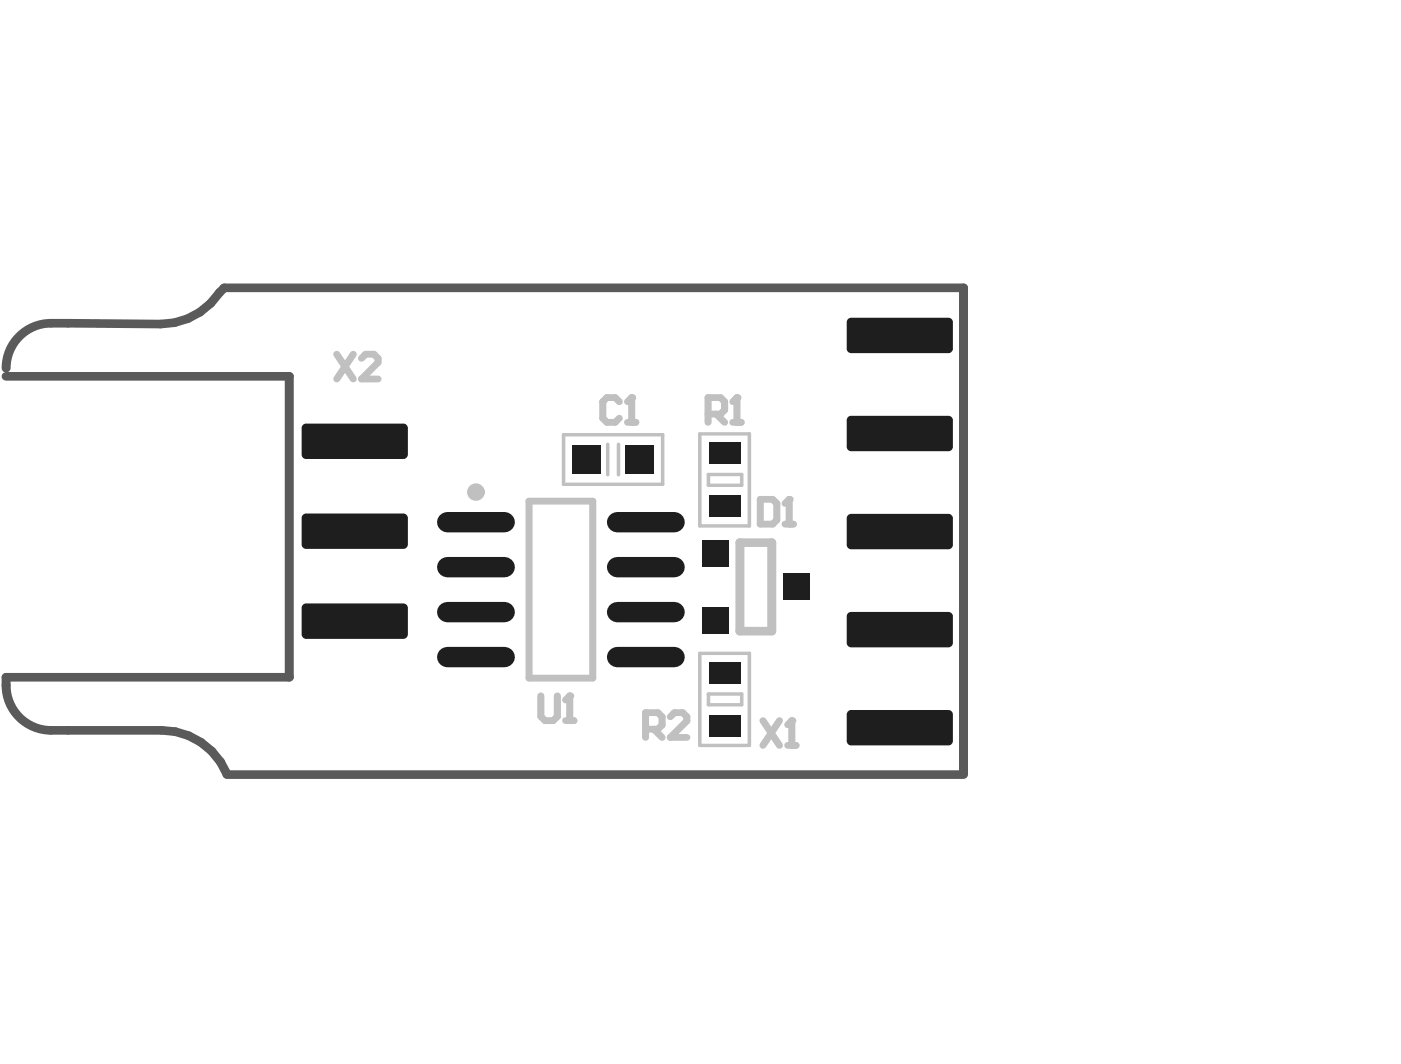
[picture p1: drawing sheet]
<svg xmlns="http://www.w3.org/2000/svg" width="66mm" height="50mm" viewBox="0 0 66 50" stroke-linecap="round" stroke-linejoin="round" font-family="sans-serif">
<path d="M.3 17.7h13.3v14.2h-13.3a2.17 2.17 0 0 0 2.1 2.5h5.2a3.3 3.3 0 0 1 3.1 2M.3 17.3a2.12 2.12 0 0 1 2.1-2.1l5.2 .1a3.7 3.7 0 0 0 3-1.7h34.8v22.9M10.7 36.5h34.6" fill="none" stroke="#5a5a5a" stroke-width=".41"/>
<path d="M26.5 20.5h4.7v2.3h-4.7zM28.6 20.9v1.5M29.1 20.9v1.5M33 20.4h2.3v4.4h-2.3zM33 30.8h2.3v4.3h-2.3zM33.4 32.7h1.5v.5h-1.5zM33.4 22.3h1.5v.5h-1.5z" fill="none" stroke="#c0c0c0" stroke-width=".16"/>
<path d="M34.8 25.5h1.5v4.2h-1.5z" fill="none" stroke="#c0c0c0" stroke-width=".41"/>
<path d="M33.3 19.5h.6l.2-.2v-.4l-.2-.2h-.6v1.2M33.7 19.5l.4 .4M34.5 19.9h.4M34.7 18.7v1.2M24.9 23.6h3v8.3h-3zM30.4 34.3h.6l.2-.2v-.4l-.2-.1h-.6v1.1M30.8 34.3l.4 .4M31.6 33.7l.2-.1h.3l.2 .1v.2l-.7 .8h.7" fill="none" stroke="#c0c0c0" stroke-width=".33"/>
<circle cx="34.7" cy="18.7" r=".16" fill="#c0c0c0"/>
<path d="M34.7 18.7l-.2 .2M35.8 23.5h.6l.2 .2v.8l-.2 .2h-.6zM37 24.7h.4M37.2 23.5v1.2" fill="none" stroke="#c0c0c0" stroke-width=".33"/>
<circle cx="37.2" cy="23.5" r=".16" fill="#c0c0c0"/>
<path d="M15.9 16.7l.7 1.1M16.6 16.7l-.7 1.1M17 16.9l.2-.2h.4l.2 .2v.2l-.8 .7h.8M35.9 33.9l.8 1.2M36.7 33.9l-.8 1.2M37.1 35.1h.4M37.2 23.5l-.2 .2M37.3 33.9v1.2" fill="none" stroke="#c0c0c0" stroke-width=".33"/>
<circle cx="37.3" cy="33.9" r=".16" fill="#c0c0c0"/>
<path d="M25.5 32.8v.9l.2 .2h.4l.1-.2v-.9M26.6 33.9h.4M26.8 32.8v1.1M37.3 33.9l-.2 .2" fill="none" stroke="#c0c0c0" stroke-width=".33"/>
<circle cx="26.8" cy="32.8" r=".16" fill="#c0c0c0"/>
<path d="M29.2 18.9l-.2-.2h-.4l-.2 .2v.8l.2 .2h.4l.2-.2M29.5 19.9h.4M29.7 18.7v1.2M26.8 32.8l-.2 .2" fill="none" stroke="#c0c0c0" stroke-width=".33"/>
<circle cx="29.7" cy="18.7" r=".16" fill="#c0c0c0"/>
<path d="M29.7 18.7l-.2 .2" fill="none" stroke="#c0c0c0" stroke-width=".33"/>
<circle cx="22.4" cy="23.2" r=".21" fill="none" stroke="#c0c0c0" stroke-width=".41"/>
<g fill="#1e1e1e">
<path d="M33.4 33.7h1.5v1h-1.5z" fill-rule="evenodd"/>
<path d="M33.4 31.2h1.5v1h-1.5z" fill-rule="evenodd"/>
<path d="M33 28.6h1.3v1.3h-1.3z" fill-rule="evenodd"/>
<path d="M33 25.4h1.3v1.3h-1.3z" fill-rule="evenodd"/>
<path d="M36.8 27h1.3v1.3h-1.3z" fill-rule="evenodd"/>
<path d="M33.4 23.3h1.5v1h-1.5z" fill-rule="evenodd"/>
<path d="M33.4 20.8h1.5v1h-1.5z" fill-rule="evenodd"/>
<path d="M40.1 15h4.6l.2 .2v1.2l-.2 .2h-4.6l-.2-.2v-1.2z" fill-rule="evenodd"/>
<path d="M40.1 33.4h4.6l.2 .2v1.3l-.2 .2h-4.6l-.2-.2v-1.3z" fill-rule="evenodd"/>
<path d="M40.1 28.8h4.6l.2 .2v1.3l-.2 .2h-4.6l-.2-.2v-1.3z" fill-rule="evenodd"/>
<path d="M40.1 24.2h4.6l.2 .2v1.3l-.2 .2h-4.6l-.2-.2v-1.3z" fill-rule="evenodd"/>
<path d="M40.1 19.6h4.6l.2 .2v1.2l-.2 .2h-4.6l-.2-.2v-1.2z" fill-rule="evenodd"/>
</g>
<g fill="#1e1e1e">
<path d="M39.9 15h.2v.2h-.2z"/>
<path d="M39.9 16.4h.2v.2h-.2z"/>
<path d="M44.7 16.4h.2l-.1 .2h-.1z"/>
<path d="M44.7 15h.1l.1 .2h-.2z"/>
<path d="M39.9 33.5l.2-.1v.2h-.2z"/>
<path d="M39.9 34.9h.2v.2l-.2-.1z"/>
<path d="M44.7 34.9h.2l-.1 .1-.1 .1z"/>
<path d="M44.7 33.4l.1 .1 .1 .1h-.2z"/>
<path d="M39.9 28.9l.2-.1v.2h-.2z"/>
<path d="M39.9 30.3h.2v.2l-.2-.1z"/>
<path d="M44.7 30.3h.2l-.1 .1-.1 .1z"/>
<path d="M44.7 28.8l.1 .1 .1 .1h-.2z"/>
<path d="M39.9 24.3l.2-.1v.2h-.2z"/>
<path d="M39.9 25.7h.2v.2l-.2-.1z"/>
<path d="M44.7 25.7h.2l-.1 .1-.1 .1z"/>
<path d="M44.7 24.2l.1 .1 .1 .1h-.2z"/>
<path d="M39.9 19.6h.2v.2h-.2z"/>
<path d="M39.9 21h.2v.2h-.2z"/>
<path d="M44.7 21h.2l-.1 .2h-.1z"/>
<path d="M44.7 19.6h.1l.1 .2h-.2z"/>
</g>
<path d="M21.1 30.9h2.6M21.1 28.8h2.6M21.1 26.7h2.6M21.1 24.6h2.6M29.1 30.9h2.6M29.1 28.8h2.6M29.1 26.7h2.6M29.1 24.6h2.6" fill="none" stroke="#1e1e1e" stroke-width=".98"/>
<g fill="#1e1e1e">
<path d="M29.5 21h1.3v1.3h-1.3z" fill-rule="evenodd"/>
<path d="M27 21h1.3v1.3h-1.3z" fill-rule="evenodd"/>
<path d="M14.4 28.4h4.6l.2 .2v1.3l-.2 .2h-4.6l-.2-.2v-1.3z" fill-rule="evenodd"/>
<path d="M14.4 24.2h4.6l.2 .2v1.2l-.2 .2h-4.6l-.2-.2v-1.2z" fill-rule="evenodd"/>
<path d="M14.4 19.9h4.6l.2 .3v1.2l-.2 .2h-4.6l-.2-.2v-1.2z" fill-rule="evenodd"/>
</g>
<g fill="#1e1e1e">
<path d="M14.3 28.5l.1-.1v.2h-.2z"/>
<path d="M14.2 29.9h.2v.2l-.1-.1z"/>
<path d="M19 29.9h.2l-.1 .1-.1 .1z"/>
<path d="M19 28.4l.1 .1 .1 .1h-.2z"/>
<path d="M14.3 24.2h.1v.2h-.2z"/>
<path d="M14.2 25.6h.2v.2h-.1z"/>
<path d="M19 25.6h.2l-.1 .2h-.1z"/>
<path d="M19 24.2h.1l.1 .2h-.2z"/>
<path d="M14.3 20l.1-.1v.3h-.2z"/>
<path d="M14.2 21.4h.2v.2l-.1-.1z"/>
<path d="M19 21.4h.2l-.1 .1-.1 .1z"/>
<path d="M19 19.9l.1 .1 .1 .2h-.2z"/>
</g>
</svg>
